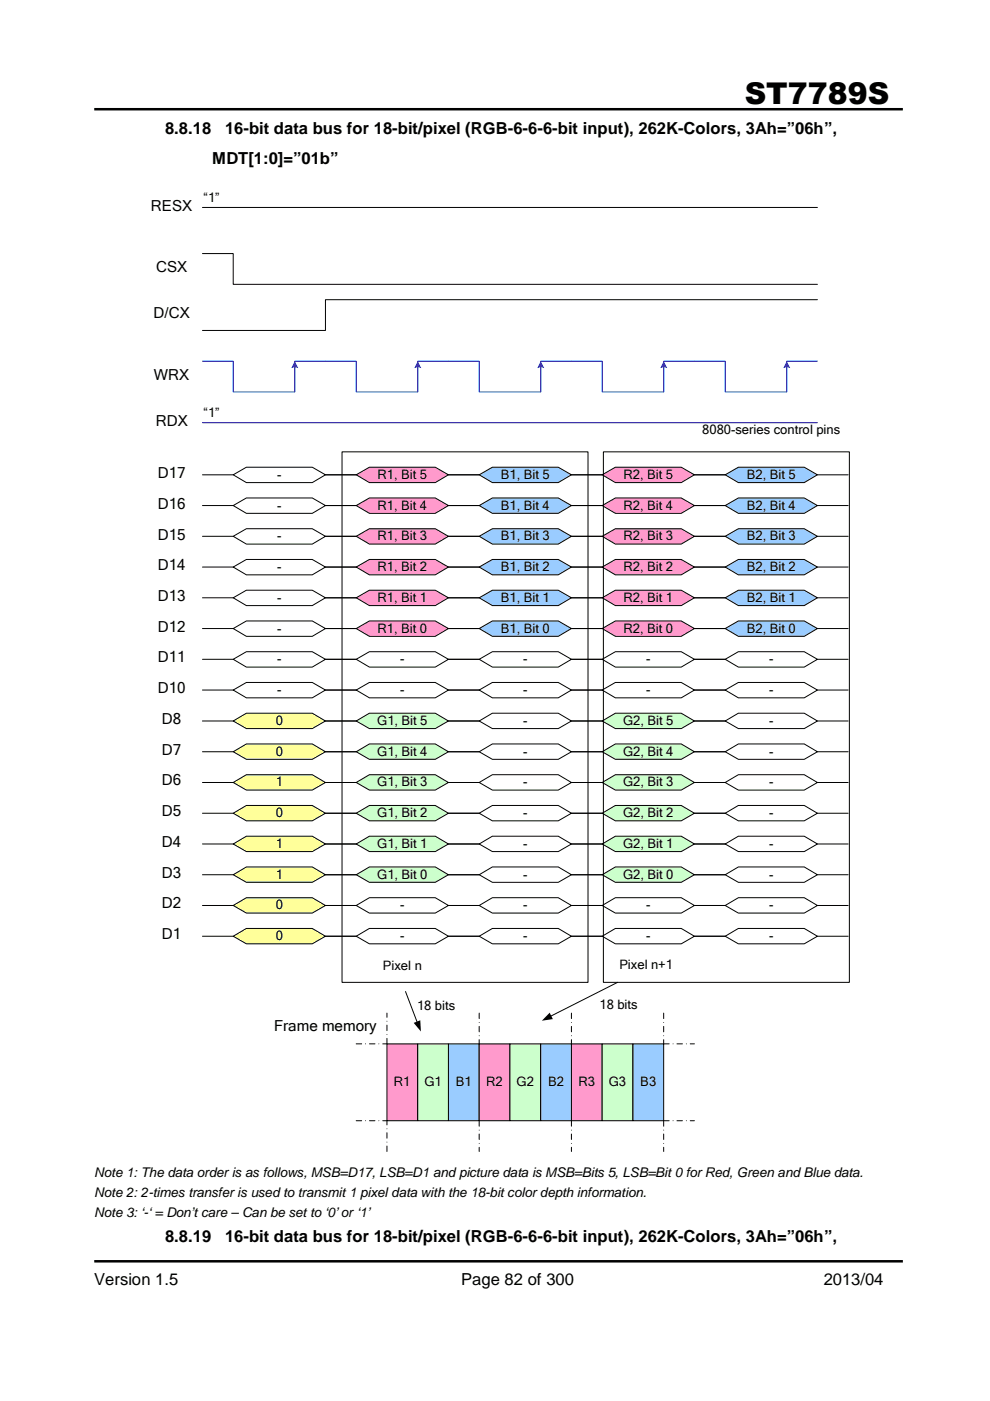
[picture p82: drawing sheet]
<svg xmlns="http://www.w3.org/2000/svg" width="210mm" height="297mm" viewBox="0 0 210 297" stroke-linecap="round" stroke-linejoin="round" font-family="sans-serif">
<defs><g id="words">
<text font-size="6.3" x="157.9" y="22">ST7789S</text>
<g font-size="3.5">
<text x="35" y="28.4">8.8.18</text>
<text x="47.7" y="28.4">16-bit data bus for 18-bit/pixel (RGB-6-6-6-bit input), 262K-Colors, 3Ah=”06h”,</text>
<text x="45" y="34.8">MDT[1:0]=”01b”</text>
<text x="35" y="263.4">8.8.19</text>
<text x="47.7" y="263.4">16-bit data bus for 18-bit/pixel (RGB-6-6-6-bit input), 262K-Colors, 3Ah=”06h”,</text>
<text x="20" y="272.5">Version 1.5</text>
<text x="97.8" y="272.5">Page 82 of 300</text>
<text x="174.7" y="272.5">2013/04</text>
</g>
<g font-size="3.2">
<text x="32" y="44.7">RESX</text>
<text x="33.1" y="57.7">CSX</text>
<text x="32.6" y="67.5">D/CX</text>
<text x="32.6" y="80.5">WRX</text>
<text x="33" y="90.3">RDX</text>
<text x="33.4" y="101.3">D17</text>
<text x="33.4" y="107.9">D16</text>
<text x="33.4" y="114.4">D15</text>
<text x="33.4" y="120.9">D14</text>
<text x="33.4" y="127.4">D13</text>
<text x="33.4" y="133.9">D12</text>
<text x="33.4" y="140.5">D11</text>
<text x="33.4" y="147">D10</text>
<text x="34.3" y="153.5">D8</text>
<text x="34.3" y="160">D7</text>
<text x="34.3" y="166.5">D6</text>
<text x="34.3" y="173.1">D5</text>
<text x="34.3" y="179.6">D4</text>
<text x="34.3" y="186.1">D3</text>
<text x="34.3" y="192.6">D2</text>
<text x="34.3" y="199.1">D1</text>
<text x="58.1" y="218.7">Frame memory</text>
</g>
<g font-size="2.8">
<text x="43.2" y="42.8">“1”</text>
<text x="43.2" y="88.5">“1”</text>
<text x="148.9" y="92">8080-series control pins</text>
<text x="58.8" y="101.5">-</text>
<text x="80.1" y="101.5">R1, Bit 5</text>
<text x="106.2" y="101.5">B1, Bit 5</text>
<text x="132.2" y="101.5">R2, Bit 5</text>
<text x="158.3" y="101.5">B2, Bit 5</text>
<text x="58.8" y="108">-</text>
<text x="80.1" y="108">R1, Bit 4</text>
<text x="106.2" y="108">B1, Bit 4</text>
<text x="132.2" y="108">R2, Bit 4</text>
<text x="158.3" y="108">B2, Bit 4</text>
<text x="58.8" y="114.6">-</text>
<text x="80.1" y="114.6">R1, Bit 3</text>
<text x="106.2" y="114.6">B1, Bit 3</text>
<text x="132.2" y="114.6">R2, Bit 3</text>
<text x="158.3" y="114.6">B2, Bit 3</text>
<text x="58.8" y="121.1">-</text>
<text x="80.1" y="121.1">R1, Bit 2</text>
<text x="106.2" y="121.1">B1, Bit 2</text>
<text x="132.2" y="121.1">R2, Bit 2</text>
<text x="158.3" y="121.1">B2, Bit 2</text>
<text x="58.8" y="127.6">-</text>
<text x="80.1" y="127.6">R1, Bit 1</text>
<text x="106.2" y="127.6">B1, Bit 1</text>
<text x="132.2" y="127.6">R2, Bit 1</text>
<text x="158.3" y="127.6">B2, Bit 1</text>
<text x="58.8" y="134.1">-</text>
<text x="80.1" y="134.1">R1, Bit 0</text>
<text x="106.2" y="134.1">B1, Bit 0</text>
<text x="132.2" y="134.1">R2, Bit 0</text>
<text x="158.3" y="134.1">B2, Bit 0</text>
<text x="58.8" y="140.6">-</text>
<text x="84.8" y="140.6">-</text>
<text x="110.9" y="140.6">-</text>
<text x="137" y="140.6">-</text>
<text x="163.1" y="140.6">-</text>
<text x="58.8" y="147.2">-</text>
<text x="84.8" y="147.2">-</text>
<text x="110.9" y="147.2">-</text>
<text x="137" y="147.2">-</text>
<text x="163.1" y="147.2">-</text>
<text x="58.5" y="153.7">0</text>
<text x="80" y="153.7">G1, Bit 5</text>
<text x="110.9" y="153.7">-</text>
<text x="132.1" y="153.7">G2, Bit 5</text>
<text x="163.1" y="153.7">-</text>
<text x="58.5" y="160.2">0</text>
<text x="80" y="160.2">G1, Bit 4</text>
<text x="110.9" y="160.2">-</text>
<text x="132.1" y="160.2">G2, Bit 4</text>
<text x="163.1" y="160.2">-</text>
<text x="58.5" y="166.7">1</text>
<text x="80" y="166.7">G1, Bit 3</text>
<text x="110.9" y="166.7">-</text>
<text x="132.1" y="166.7">G2, Bit 3</text>
<text x="163.1" y="166.7">-</text>
<text x="58.5" y="173.2">0</text>
<text x="80" y="173.2">G1, Bit 2</text>
<text x="110.9" y="173.2">-</text>
<text x="132.1" y="173.2">G2, Bit 2</text>
<text x="163.1" y="173.2">-</text>
<text x="58.5" y="179.7">1</text>
<text x="80" y="179.7">G1, Bit 1</text>
<text x="110.9" y="179.7">-</text>
<text x="132.1" y="179.7">G2, Bit 1</text>
<text x="163.1" y="179.7">-</text>
<text x="58.5" y="186.3">1</text>
<text x="80" y="186.3">G1, Bit 0</text>
<text x="110.9" y="186.3">-</text>
<text x="132.1" y="186.3">G2, Bit 0</text>
<text x="163.1" y="186.3">-</text>
<text x="58.5" y="192.8">0</text>
<text x="84.8" y="192.8">-</text>
<text x="110.9" y="192.8">-</text>
<text x="137" y="192.8">-</text>
<text x="163.1" y="192.8">-</text>
<text x="58.5" y="199.3">0</text>
<text x="84.8" y="199.3">-</text>
<text x="110.9" y="199.3">-</text>
<text x="137" y="199.3">-</text>
<text x="163.1" y="199.3">-</text>
<text x="81.2" y="205.7">Pixel n</text>
<text x="131.3" y="205.4">Pixel n+1</text>
<text x="88.4" y="214.2">18 bits</text>
<text x="127.1" y="213.8">18 bits</text>
<text x="83.5" y="230.3">R1</text>
<text x="90" y="230.3">G1</text>
<text x="96.6" y="230.3">B1</text>
<text x="103.1" y="230.3">R2</text>
<text x="109.5" y="230.3">G2</text>
<text x="116.2" y="230.3">B2</text>
<text x="122.6" y="230.3">R3</text>
<text x="129.1" y="230.3">G3</text>
<text x="135.8" y="230.3">B3</text>
<text x="20" y="249.6">Note 1: The data order is as follows, MSB=D17, LSB=D1 and picture data is MSB=Bits 5, LSB=Bit 0 for Red, Green and Blue data.</text>
<text x="20" y="253.8">Note 2: 2-times transfer is used to transmit 1 pixel data with the 18-bit color depth information.</text>
<text x="20" y="258.1">Note 3: ‘-‘ = Don’t care – Can be set to ‘0’ or ‘1’</text>
</g>
</g></defs>
<path d="M20 23.2h171.4M20 267.4h171.4" fill="none" stroke="#010101" stroke-width=".53"/>
<path d="M49.4 100.7l2.8-1.6h14l2.8 1.6-2.8 1.6h-14z" fill-rule="evenodd" fill="#fff"/>
<path d="M42.9 100.7h6.5M49.4 100.7l2.8-1.6h14l2.8 1.6-2.8 1.6h-14zM69 100.7h6.5" fill="none" stroke="#010101" stroke-width=".21"/>
<path d="M42.9 76.6h6.5v6.5h13.1v-6.5h6.5M62.5 77.7v5.4M42.9 89.6h130.4" fill="none" stroke="#0101ff" stroke-width=".21"/>
<path d="M62.5 76.6l.7 1.5a1.54 1.54 0 0 0-1.4 0z" fill-rule="evenodd" fill="#0101ff"/>
<path d="M147.2 76.6h6.6v6.5h13v-6.5h6.5M166.8 77.7v5.4" fill="none" stroke="#0101ff" stroke-width=".21"/>
<path d="M166.8 76.6l.8 1.5a1.54 1.54 0 0 0-1.5 0z" fill-rule="evenodd" fill="#0101ff"/>
<path d="M121.2 76.6h6.5v6.5h13v-6.5h6.5M140.7 77.7v5.4" fill="none" stroke="#0101ff" stroke-width=".21"/>
<path d="M140.7 76.6l.8 1.5a1.54 1.54 0 0 0-1.5 0z" fill-rule="evenodd" fill="#0101ff"/>
<path d="M95.1 76.6h6.5v6.5h13v-6.5h6.6M114.6 77.7v5.4" fill="none" stroke="#0101ff" stroke-width=".21"/>
<path d="M114.6 76.6l.8 1.5a1.54 1.54 0 0 0-1.5 0z" fill-rule="evenodd" fill="#0101ff"/>
<path d="M69 76.6h6.5v6.5h13.1v-6.5h6.5M88.6 77.7v5.4" fill="none" stroke="#0101ff" stroke-width=".21"/>
<path d="M88.6 76.6l.7 1.5a1.54 1.54 0 0 0-1.5 0z" fill-rule="evenodd" fill="#0101ff"/>
<path d="M42.9 53.8h6.5v6.5h123.9M42.9 44h130.4M173.3 63.5h-104.3v6.6h-26.1" fill="none" stroke="#010101" stroke-width=".21"/>
<path d="M49.4 107.2l2.8-1.6h14l2.8 1.6-2.8 1.6h-14z" fill-rule="evenodd" fill="#fff"/>
<path d="M42.9 107.2h6.5M49.4 107.2l2.8-1.6h14l2.8 1.6-2.8 1.6h-14zM69 107.2h6.5" fill="none" stroke="#010101" stroke-width=".21"/>
<path d="M49.4 113.7l2.8-1.6h14l2.8 1.6-2.8 1.7h-14z" fill-rule="evenodd" fill="#fff"/>
<path d="M42.9 113.7h6.5M49.4 113.7l2.8-1.6h14l2.8 1.6-2.8 1.7h-14zM69 113.7h6.5" fill="none" stroke="#010101" stroke-width=".21"/>
<path d="M49.4 120.2l2.8-1.6h14l2.8 1.6-2.8 1.7h-14z" fill-rule="evenodd" fill="#fff"/>
<path d="M42.9 120.2h6.5M49.4 120.2l2.8-1.6h14l2.8 1.6-2.8 1.7h-14zM69 120.2h6.5" fill="none" stroke="#010101" stroke-width=".21"/>
<path d="M49.4 126.7l2.8-1.6h14l2.8 1.6-2.8 1.7h-14z" fill-rule="evenodd" fill="#fff"/>
<path d="M42.9 126.7h6.5M49.4 126.7l2.8-1.6h14l2.8 1.6-2.8 1.7h-14zM69 126.7h6.5" fill="none" stroke="#010101" stroke-width=".21"/>
<path d="M49.4 133.3l2.8-1.6h14l2.8 1.6-2.8 1.6h-14z" fill-rule="evenodd" fill="#fff"/>
<path d="M42.9 133.3h6.5M49.4 133.3l2.8-1.6h14l2.8 1.6-2.8 1.6h-14zM69 133.3h6.5" fill="none" stroke="#010101" stroke-width=".21"/>
<path d="M49.4 139.8l2.8-1.6h14l2.8 1.6-2.8 1.6h-14z" fill-rule="evenodd" fill="#fff"/>
<path d="M42.9 139.8h6.5M49.4 139.8l2.8-1.6h14l2.8 1.6-2.8 1.6h-14zM69 139.8h6.5" fill="none" stroke="#010101" stroke-width=".21"/>
<path d="M49.4 146.3l2.8-1.6h14l2.8 1.6-2.8 1.7h-14z" fill-rule="evenodd" fill="#fff"/>
<path d="M42.9 146.3h6.5M49.4 146.3l2.8-1.6h14l2.8 1.6-2.8 1.7h-14zM69 146.3h6.5M86 210.2l2.5 6.6" fill="none" stroke="#010101" stroke-width=".21"/>
<path d="M87.7 216.9l1.4-.6 .1 2.4z" fill="#010101"/>
<path d="M130.9 208.3l-14.2 7.2" fill="none" stroke="#010101" stroke-width=".21"/>
<path d="M116.5 214.7l.7 1.4-2.3 .3z" fill="#010101"/>
<path d="M82 221.3h6.6v16.3h-6.6z" fill-rule="evenodd" fill="#ff9acc"/>
<path d="M82 221.3h6.6v16.3h-6.6z" fill="none" stroke="#010101" stroke-width=".21"/>
<path d="M88.6 221.3h6.5v16.3h-6.5z" fill-rule="evenodd" fill="#cfc"/>
<path d="M88.6 221.3h6.5v16.3h-6.5z" fill="none" stroke="#010101" stroke-width=".21"/>
<path d="M95.1 221.3h6.5v16.3h-6.5z" fill-rule="evenodd" fill="#9accff"/>
<path d="M95.1 221.3h6.5v16.3h-6.5z" fill="none" stroke="#010101" stroke-width=".21"/>
<path d="M101.6 214.8v6.5M121.2 214.8v6.5M140.7 214.8v6.5M75.5 221.3h6.5M75.5 237.6h6.5M82 221.3v-6.5M101.6 237.6v6.5M121.2 237.6v6.5M140.7 221.3h6.5M140.7 237.6h6.5M140.7 237.6v6.5M82 244.1v-6.5" fill="none" stroke="#010101" stroke-width=".21" stroke-dasharray="1.2 .8 0 .8"/>
<path d="M101.6 221.3h6.5v16.3h-6.5z" fill-rule="evenodd" fill="#ff9acc"/>
<path d="M101.6 221.3h6.5v16.3h-6.5z" fill="none" stroke="#010101" stroke-width=".21"/>
<path d="M108.1 221.3h6.5v16.3h-6.5z" fill-rule="evenodd" fill="#cfc"/>
<path d="M108.1 221.3h6.5v16.3h-6.5z" fill="none" stroke="#010101" stroke-width=".21"/>
<path d="M114.6 221.3h6.6v16.3h-6.6z" fill-rule="evenodd" fill="#9accff"/>
<path d="M114.6 221.3h6.6v16.3h-6.6z" fill="none" stroke="#010101" stroke-width=".21"/>
<path d="M121.2 221.3h6.5v16.3h-6.5z" fill-rule="evenodd" fill="#ff9acc"/>
<path d="M121.2 221.3h6.5v16.3h-6.5z" fill="none" stroke="#010101" stroke-width=".21"/>
<path d="M127.7 221.3h6.5v16.3h-6.5z" fill-rule="evenodd" fill="#cfc"/>
<path d="M127.7 221.3h6.5v16.3h-6.5z" fill="none" stroke="#010101" stroke-width=".21"/>
<path d="M134.2 221.3h6.5v16.3h-6.5z" fill-rule="evenodd" fill="#9accff"/>
<path d="M134.2 221.3h6.5v16.3h-6.5z" fill="none" stroke="#010101" stroke-width=".21"/>
<path d="M75.5 113.7l2.8-1.6h14l2.8 1.6-2.8 1.7h-14z" fill-rule="evenodd" fill="#ff9acc"/>
<path d="M69 113.7h6.5M75.5 113.7l2.8-1.6h14l2.8 1.6-2.8 1.7h-14zM95.1 113.7h6.5" fill="none" stroke="#010101" stroke-width=".21"/>
<path d="M49.4 152.9l2.8-1.7h14l2.8 1.7-2.8 1.6h-14z" fill-rule="evenodd" fill="#ffff9a"/>
<path d="M42.9 152.9h6.5M49.4 152.9l2.8-1.7h14l2.8 1.7-2.8 1.6h-14zM69 152.9h6.5" fill="none" stroke="#010101" stroke-width=".21"/>
<path d="M75.5 120.2l2.8-1.6h14l2.8 1.6-2.8 1.7h-14z" fill-rule="evenodd" fill="#ff9acc"/>
<path d="M69 120.2h6.5M75.5 120.2l2.8-1.6h14l2.8 1.6-2.8 1.7h-14zM95.1 120.2h6.5" fill="none" stroke="#010101" stroke-width=".21"/>
<path d="M49.4 159.4l2.8-1.7h14l2.8 1.7-2.8 1.6h-14z" fill-rule="evenodd" fill="#ffff9a"/>
<path d="M42.9 159.4h6.5M49.4 159.4l2.8-1.7h14l2.8 1.7-2.8 1.6h-14zM69 159.4h6.5" fill="none" stroke="#010101" stroke-width=".21"/>
<path d="M75.5 126.7l2.8-1.6h14l2.8 1.6-2.8 1.7h-14z" fill-rule="evenodd" fill="#ff9acc"/>
<path d="M69 126.7h6.5M75.5 126.7l2.8-1.6h14l2.8 1.6-2.8 1.7h-14zM95.1 126.7h6.5" fill="none" stroke="#010101" stroke-width=".21"/>
<path d="M49.4 165.9l2.8-1.6h14l2.8 1.6-2.8 1.6h-14z" fill-rule="evenodd" fill="#ffff9a"/>
<path d="M42.9 165.9h6.5M49.4 165.9l2.8-1.6h14l2.8 1.6-2.8 1.6h-14zM69 165.9h6.5" fill="none" stroke="#010101" stroke-width=".21"/>
<path d="M75.5 133.3l2.8-1.6h14l2.8 1.6-2.8 1.6h-14z" fill-rule="evenodd" fill="#ff9acc"/>
<path d="M69 133.3h6.5M75.5 133.3l2.8-1.6h14l2.8 1.6-2.8 1.6h-14zM95.1 133.3h6.5" fill="none" stroke="#010101" stroke-width=".21"/>
<path d="M49.4 172.4l2.8-1.6h14l2.8 1.6-2.8 1.6h-14z" fill-rule="evenodd" fill="#ffff9a"/>
<path d="M42.9 172.4h6.5M49.4 172.4l2.8-1.6h14l2.8 1.6-2.8 1.6h-14zM69 172.4h6.5" fill="none" stroke="#010101" stroke-width=".21"/>
<path d="M49.4 178.9l2.8-1.6h14l2.8 1.6-2.8 1.7h-14z" fill-rule="evenodd" fill="#ffff9a"/>
<path d="M42.9 178.9h6.5M49.4 178.9l2.8-1.6h14l2.8 1.6-2.8 1.7h-14zM69 178.9h6.5" fill="none" stroke="#010101" stroke-width=".21"/>
<path d="M49.4 185.5l2.8-1.7h14l2.8 1.7-2.8 1.6h-14z" fill-rule="evenodd" fill="#ffff9a"/>
<path d="M42.9 185.5h6.5M49.4 185.5l2.8-1.7h14l2.8 1.7-2.8 1.6h-14zM69 185.5h6.5" fill="none" stroke="#010101" stroke-width=".21"/>
<path d="M49.4 192l2.8-1.7h14l2.8 1.7-2.8 1.6h-14z" fill-rule="evenodd" fill="#ffff9a"/>
<path d="M42.9 192h6.5M49.4 192l2.8-1.7h14l2.8 1.7-2.8 1.6h-14zM69 192h6.5" fill="none" stroke="#010101" stroke-width=".21"/>
<path d="M49.4 198.5l2.8-1.7h14l2.8 1.7-2.8 1.6h-14z" fill-rule="evenodd" fill="#ffff9a"/>
<path d="M42.9 198.5h6.5M49.4 198.5l2.8-1.7h14l2.8 1.7-2.8 1.6h-14zM69 198.5h6.5" fill="none" stroke="#010101" stroke-width=".21"/>
<path d="M101.6 113.7l2.8-1.6h14l2.8 1.6-2.8 1.7h-14z" fill-rule="evenodd" fill="#9accff"/>
<path d="M95.1 113.7h6.5M101.6 113.7l2.8-1.6h14l2.8 1.6-2.8 1.7h-14zM121.2 113.7h6.5" fill="none" stroke="#010101" stroke-width=".21"/>
<path d="M101.6 120.2l2.8-1.6h14l2.8 1.6-2.8 1.7h-14z" fill-rule="evenodd" fill="#9accff"/>
<path d="M95.1 120.2h6.5M101.6 120.2l2.8-1.6h14l2.8 1.6-2.8 1.7h-14zM121.2 120.2h6.5" fill="none" stroke="#010101" stroke-width=".21"/>
<path d="M101.6 126.7l2.8-1.6h14l2.8 1.6-2.8 1.7h-14z" fill-rule="evenodd" fill="#9accff"/>
<path d="M95.1 126.7h6.5M101.6 126.7l2.8-1.6h14l2.8 1.6-2.8 1.7h-14zM121.2 126.7h6.5" fill="none" stroke="#010101" stroke-width=".21"/>
<path d="M101.6 133.3l2.8-1.6h14l2.8 1.6-2.8 1.6h-14z" fill-rule="evenodd" fill="#9accff"/>
<path d="M95.1 133.3h6.5M101.6 133.3l2.8-1.6h14l2.8 1.6-2.8 1.6h-14zM121.2 133.3h6.5" fill="none" stroke="#010101" stroke-width=".21"/>
<path d="M127.7 165.9l2.8-1.6h13.9l2.8 1.6-2.8 1.6h-13.9z" fill-rule="evenodd" fill="#cfc"/>
<path d="M121.2 165.9h6.5M127.7 165.9l2.8-1.6h13.9l2.8 1.6-2.8 1.6h-13.9zM147.2 165.9h6.6" fill="none" stroke="#010101" stroke-width=".21"/>
<path d="M127.7 172.4l2.8-1.6h13.9l2.8 1.6-2.8 1.6h-13.9z" fill-rule="evenodd" fill="#cfc"/>
<path d="M121.2 172.4h6.5M127.7 172.4l2.8-1.6h13.9l2.8 1.6-2.8 1.6h-13.9zM147.2 172.4h6.6" fill="none" stroke="#010101" stroke-width=".21"/>
<path d="M127.7 178.9l2.8-1.6h13.9l2.8 1.6-2.8 1.7h-13.9z" fill-rule="evenodd" fill="#cfc"/>
<path d="M121.2 178.9h6.5M127.7 178.9l2.8-1.6h13.9l2.8 1.6-2.8 1.7h-13.9zM147.2 178.9h6.6" fill="none" stroke="#010101" stroke-width=".21"/>
<path d="M127.7 185.5l2.8-1.7h13.9l2.8 1.7-2.8 1.6h-13.9z" fill-rule="evenodd" fill="#cfc"/>
<path d="M121.2 185.5h6.5M127.7 185.5l2.8-1.7h13.9l2.8 1.7-2.8 1.6h-13.9zM147.2 185.5h6.6" fill="none" stroke="#010101" stroke-width=".21"/>
<path d="M101.6 107.2l2.8-1.6h14l2.8 1.6-2.8 1.6h-14z" fill-rule="evenodd" fill="#9accff"/>
<path d="M95.1 107.2h6.5M101.6 107.2l2.8-1.6h14l2.8 1.6-2.8 1.6h-14zM121.2 107.2h6.5" fill="none" stroke="#010101" stroke-width=".21"/>
<path d="M127.7 159.4l2.8-1.7h13.9l2.8 1.7-2.8 1.6h-13.9z" fill-rule="evenodd" fill="#cfc"/>
<path d="M121.2 159.4h6.5M127.7 159.4l2.8-1.7h13.9l2.8 1.7-2.8 1.6h-13.9zM147.2 159.4h6.6" fill="none" stroke="#010101" stroke-width=".21"/>
<path d="M75.5 107.2l2.8-1.6h14l2.8 1.6-2.8 1.6h-14z" fill-rule="evenodd" fill="#ff9acc"/>
<path d="M69 107.2h6.5M75.5 107.2l2.8-1.6h14l2.8 1.6-2.8 1.6h-14zM95.1 107.2h6.5" fill="none" stroke="#010101" stroke-width=".21"/>
<path d="M75.5 165.9l2.8-1.6h14l2.8 1.6-2.8 1.6h-14z" fill-rule="evenodd" fill="#cfc"/>
<path d="M69 165.9h6.5M75.5 165.9l2.8-1.6h14l2.8 1.6-2.8 1.6h-14zM95.1 165.9h6.5" fill="none" stroke="#010101" stroke-width=".21"/>
<path d="M75.5 172.4l2.8-1.6h14l2.8 1.6-2.8 1.6h-14z" fill-rule="evenodd" fill="#cfc"/>
<path d="M69 172.4h6.5M75.5 172.4l2.8-1.6h14l2.8 1.6-2.8 1.6h-14zM95.1 172.4h6.5" fill="none" stroke="#010101" stroke-width=".21"/>
<path d="M75.5 178.9l2.8-1.6h14l2.8 1.6-2.8 1.7h-14z" fill-rule="evenodd" fill="#cfc"/>
<path d="M69 178.9h6.5M75.5 178.9l2.8-1.6h14l2.8 1.6-2.8 1.7h-14zM95.1 178.9h6.5" fill="none" stroke="#010101" stroke-width=".21"/>
<path d="M75.5 185.5l2.8-1.7h14l2.8 1.7-2.8 1.6h-14z" fill-rule="evenodd" fill="#cfc"/>
<g fill="none" stroke="#010101" stroke-width=".21">
<path d="M147.2 165.9h6.6M147.2 172.4h6.6M147.2 178.9h6.6M153.8 165.9l2.7-1.6h14l2.8 1.6-2.8 1.6h-14zM153.8 172.4l2.7-1.6h14l2.8 1.6-2.8 1.6h-14zM153.8 178.9l2.7-1.6h14l2.8 1.6-2.8 1.7h-14zM173.3 165.9h6.5M173.3 172.4h6.5M173.3 178.9h6.5M69 185.5h6.5M75.5 185.5l2.8-1.7h14l2.8 1.7-2.8 1.6h-14zM95.1 185.5h6.5"/>
<path d="M147.2 185.5h6.6M153.8 185.5l2.7-1.7h14l2.8 1.7-2.8 1.6h-14zM173.3 185.5h6.5"/>
</g>
<path d="M75.5 152.9l2.8-1.7h14l2.8 1.7-2.8 1.6h-14z" fill-rule="evenodd" fill="#cfc"/>
<path d="M69 152.9h6.5M75.5 152.9l2.8-1.7h14l2.8 1.7-2.8 1.6h-14zM95.1 152.9h6.5" fill="none" stroke="#010101" stroke-width=".21"/>
<path d="M75.5 159.4l2.8-1.7h14l2.8 1.7-2.8 1.6h-14z" fill-rule="evenodd" fill="#cfc"/>
<path d="M69 159.4h6.5M75.5 159.4l2.8-1.7h14l2.8 1.7-2.8 1.6h-14zM95.1 159.4h6.5M147.2 159.4h6.6M147.2 152.9h6.6M153.8 152.9l2.7-1.7h14l2.8 1.7-2.8 1.6h-14zM153.8 159.4l2.7-1.7h14l2.8 1.7-2.8 1.6h-14zM173.3 159.4h6.5M173.3 152.9h6.5" fill="none" stroke="#010101" stroke-width=".21"/>
<path d="M75.5 100.7l2.8-1.6h14l2.8 1.6-2.8 1.6h-14z" fill-rule="evenodd" fill="#ff9acc"/>
<path d="M69 100.7h6.5M75.5 100.7l2.8-1.6h14l2.8 1.6-2.8 1.6h-14zM95.1 100.7h6.5" fill="none" stroke="#010101" stroke-width=".21"/>
<path d="M75.5 139.8l2.8-1.6h14l2.8 1.6-2.8 1.6h-14z" fill-rule="evenodd" fill="#fff"/>
<path d="M69 139.8h6.5M75.5 139.8l2.8-1.6h14l2.8 1.6-2.8 1.6h-14zM95.1 139.8h6.5" fill="none" stroke="#010101" stroke-width=".21"/>
<path d="M101.6 139.8l2.8-1.6h14l2.8 1.6-2.8 1.6h-14z" fill-rule="evenodd" fill="#fff"/>
<path d="M95.1 139.8h6.5M101.6 139.8l2.8-1.6h14l2.8 1.6-2.8 1.6h-14zM121.2 139.8h6.5" fill="none" stroke="#010101" stroke-width=".21"/>
<path d="M127.7 139.8l2.8-1.6h13.9l2.8 1.6-2.8 1.6h-13.9z" fill-rule="evenodd" fill="#fff"/>
<path d="M121.2 139.8h6.5M127.7 139.8l2.8-1.6h13.9l2.8 1.6-2.8 1.6h-13.9zM147.2 139.8h6.6" fill="none" stroke="#010101" stroke-width=".21"/>
<path d="M153.8 139.8l2.7-1.6h14l2.8 1.6-2.8 1.6h-14z" fill-rule="evenodd" fill="#fff"/>
<path d="M147.2 139.8h6.6M153.8 139.8l2.7-1.6h14l2.8 1.6-2.8 1.6h-14zM173.3 139.8h6.5" fill="none" stroke="#010101" stroke-width=".21"/>
<path d="M75.5 146.3l2.8-1.6h14l2.8 1.6-2.8 1.7h-14z" fill-rule="evenodd" fill="#fff"/>
<path d="M69 146.3h6.5M75.5 146.3l2.8-1.6h14l2.8 1.6-2.8 1.7h-14zM95.1 146.3h6.5" fill="none" stroke="#010101" stroke-width=".21"/>
<path d="M101.6 146.3l2.8-1.6h14l2.8 1.6-2.8 1.7h-14z" fill-rule="evenodd" fill="#fff"/>
<path d="M95.1 146.3h6.5M101.6 146.3l2.8-1.6h14l2.8 1.6-2.8 1.7h-14zM121.2 146.3h6.5" fill="none" stroke="#010101" stroke-width=".21"/>
<path d="M127.7 146.3l2.8-1.6h13.9l2.8 1.6-2.8 1.7h-13.9z" fill-rule="evenodd" fill="#fff"/>
<path d="M121.2 146.3h6.5M127.7 146.3l2.8-1.6h13.9l2.8 1.6-2.8 1.7h-13.9zM147.2 146.3h6.6" fill="none" stroke="#010101" stroke-width=".21"/>
<path d="M153.8 146.3l2.7-1.6h14l2.8 1.6-2.8 1.7h-14z" fill-rule="evenodd" fill="#fff"/>
<path d="M147.2 146.3h6.6M153.8 146.3l2.7-1.6h14l2.8 1.6-2.8 1.7h-14zM173.3 146.3h6.5" fill="none" stroke="#010101" stroke-width=".21"/>
<path d="M101.6 100.7l2.8-1.6h14l2.8 1.6-2.8 1.6h-14z" fill-rule="evenodd" fill="#9accff"/>
<path d="M95.1 100.7h6.5M101.6 100.7l2.8-1.6h14l2.8 1.6-2.8 1.6h-14zM121.2 100.7h6.5" fill="none" stroke="#010101" stroke-width=".21"/>
<path d="M127.7 152.9l2.8-1.7h13.9l2.8 1.7-2.8 1.6h-13.9z" fill-rule="evenodd" fill="#cfc"/>
<path d="M121.2 152.9h6.5M127.7 152.9l2.8-1.7h13.9l2.8 1.7-2.8 1.6h-13.9zM147.2 152.9h6.6" fill="none" stroke="#010101" stroke-width=".21"/>
<path d="M75.5 192l2.8-1.7h14l2.8 1.7-2.8 1.6h-14z" fill-rule="evenodd" fill="#fff"/>
<path d="M69 192h6.5M75.5 192l2.8-1.7h14l2.8 1.7-2.8 1.6h-14zM95.1 192h6.5" fill="none" stroke="#010101" stroke-width=".21"/>
<path d="M101.6 192l2.8-1.7h14l2.8 1.7-2.8 1.6h-14z" fill-rule="evenodd" fill="#fff"/>
<path d="M95.1 192h6.5M101.6 192l2.8-1.7h14l2.8 1.7-2.8 1.6h-14zM121.2 192h6.5" fill="none" stroke="#010101" stroke-width=".21"/>
<path d="M127.7 192l2.8-1.7h13.9l2.8 1.7-2.8 1.6h-13.9z" fill-rule="evenodd" fill="#fff"/>
<path d="M121.2 192h6.5M127.7 192l2.8-1.7h13.9l2.8 1.7-2.8 1.6h-13.9zM147.2 192h6.6" fill="none" stroke="#010101" stroke-width=".21"/>
<path d="M153.8 192l2.7-1.7h14l2.8 1.7-2.8 1.6h-14z" fill-rule="evenodd" fill="#fff"/>
<path d="M147.2 192h6.6M153.8 192l2.7-1.7h14l2.8 1.7-2.8 1.6h-14zM173.3 192h6.5" fill="none" stroke="#010101" stroke-width=".21"/>
<path d="M75.5 198.5l2.8-1.7h14l2.8 1.7-2.8 1.6h-14z" fill-rule="evenodd" fill="#fff"/>
<path d="M69 198.5h6.5M75.5 198.5l2.8-1.7h14l2.8 1.7-2.8 1.6h-14zM95.1 198.5h6.5" fill="none" stroke="#010101" stroke-width=".21"/>
<path d="M101.6 198.5l2.8-1.7h14l2.8 1.7-2.8 1.6h-14z" fill-rule="evenodd" fill="#fff"/>
<path d="M95.1 198.5h6.5M101.6 198.5l2.8-1.7h14l2.8 1.7-2.8 1.6h-14zM121.2 198.5h6.5" fill="none" stroke="#010101" stroke-width=".21"/>
<path d="M127.7 198.5l2.8-1.7h13.9l2.8 1.7-2.8 1.6h-13.9z" fill-rule="evenodd" fill="#fff"/>
<path d="M121.2 198.5h6.5M127.7 198.5l2.8-1.7h13.9l2.8 1.7-2.8 1.6h-13.9zM147.2 198.5h6.6" fill="none" stroke="#010101" stroke-width=".21"/>
<path d="M153.8 198.5l2.7-1.7h14l2.8 1.7-2.8 1.6h-14z" fill-rule="evenodd" fill="#fff"/>
<path d="M147.2 198.5h6.6M153.8 198.5l2.7-1.7h14l2.8 1.7-2.8 1.6h-14zM173.3 198.5h6.5" fill="none" stroke="#010101" stroke-width=".21"/>
<path d="M127.7 113.7l2.8-1.6h13.9l2.8 1.6-2.8 1.7h-13.9z" fill-rule="evenodd" fill="#ff9acc"/>
<path d="M121.2 113.7h6.5M127.7 113.7l2.8-1.6h13.9l2.8 1.6-2.8 1.7h-13.9zM147.2 113.7h6.6" fill="none" stroke="#010101" stroke-width=".21"/>
<path d="M127.7 120.2l2.8-1.6h13.9l2.8 1.6-2.8 1.7h-13.9z" fill-rule="evenodd" fill="#ff9acc"/>
<path d="M121.2 120.2h6.5M127.7 120.2l2.8-1.6h13.9l2.8 1.6-2.8 1.7h-13.9zM147.2 120.2h6.6" fill="none" stroke="#010101" stroke-width=".21"/>
<path d="M127.7 126.7l2.8-1.6h13.9l2.8 1.6-2.8 1.7h-13.9z" fill-rule="evenodd" fill="#ff9acc"/>
<path d="M121.2 126.7h6.5M127.7 126.7l2.8-1.6h13.9l2.8 1.6-2.8 1.7h-13.9zM147.2 126.7h6.6" fill="none" stroke="#010101" stroke-width=".21"/>
<path d="M127.7 133.3l2.8-1.6h13.9l2.8 1.6-2.8 1.6h-13.9z" fill-rule="evenodd" fill="#ff9acc"/>
<path d="M121.2 133.3h6.5M127.7 133.3l2.8-1.6h13.9l2.8 1.6-2.8 1.6h-13.9zM147.2 133.3h6.6" fill="none" stroke="#010101" stroke-width=".21"/>
<path d="M127.7 100.7l2.8-1.6h13.9l2.8 1.6-2.8 1.6h-13.9z" fill-rule="evenodd" fill="#ff9acc"/>
<path d="M121.2 100.7h6.5M127.7 100.7l2.8-1.6h13.9l2.8 1.6-2.8 1.6h-13.9zM147.2 100.7h6.6" fill="none" stroke="#010101" stroke-width=".21"/>
<path d="M127.7 107.2l2.8-1.6h13.9l2.8 1.6-2.8 1.6h-13.9z" fill-rule="evenodd" fill="#ff9acc"/>
<path d="M121.2 107.2h6.5M127.7 107.2l2.8-1.6h13.9l2.8 1.6-2.8 1.6h-13.9zM147.2 107.2h6.6" fill="none" stroke="#010101" stroke-width=".21"/>
<path d="M153.8 113.7l2.7-1.6h14l2.8 1.6-2.8 1.7h-14z" fill-rule="evenodd" fill="#9accff"/>
<path d="M147.2 113.7h6.6M153.8 113.7l2.7-1.6h14l2.8 1.6-2.8 1.7h-14zM173.3 113.7h6.5" fill="none" stroke="#010101" stroke-width=".21"/>
<path d="M153.8 120.2l2.7-1.6h14l2.8 1.6-2.8 1.7h-14z" fill-rule="evenodd" fill="#9accff"/>
<path d="M147.2 120.2h6.6M153.8 120.2l2.7-1.6h14l2.8 1.6-2.8 1.7h-14zM173.3 120.2h6.5" fill="none" stroke="#010101" stroke-width=".21"/>
<path d="M153.8 126.7l2.7-1.6h14l2.8 1.6-2.8 1.7h-14z" fill-rule="evenodd" fill="#9accff"/>
<path d="M147.2 126.7h6.6M153.8 126.7l2.7-1.6h14l2.8 1.6-2.8 1.7h-14zM173.3 126.7h6.5" fill="none" stroke="#010101" stroke-width=".21"/>
<path d="M153.8 133.3l2.7-1.6h14l2.8 1.6-2.8 1.6h-14z" fill-rule="evenodd" fill="#9accff"/>
<path d="M147.2 133.3h6.6M153.8 133.3l2.7-1.6h14l2.8 1.6-2.8 1.6h-14zM173.3 133.3h6.5" fill="none" stroke="#010101" stroke-width=".21"/>
<path d="M153.8 107.2l2.7-1.6h14l2.8 1.6-2.8 1.6h-14z" fill-rule="evenodd" fill="#9accff"/>
<path d="M147.2 107.2h6.6M153.8 107.2l2.7-1.6h14l2.8 1.6-2.8 1.6h-14zM173.3 107.2h6.5" fill="none" stroke="#010101" stroke-width=".21"/>
<path d="M153.8 100.7l2.7-1.6h14l2.8 1.6-2.8 1.6h-14z" fill-rule="evenodd" fill="#9accff"/>
<g fill="none" stroke="#010101" stroke-width=".21">
<path d="M72.5 95.8h52.2v112.5h-52.2zM127.9 95.8h52.2v112.5h-52.2zM147.2 100.7h6.6M153.8 100.7l2.7-1.6h14l2.8 1.6-2.8 1.6h-14zM173.3 100.7h6.5M95.1 159.4h6.5M95.1 152.9h6.5M101.6 159.4l2.8-1.7h14l2.8 1.7-2.8 1.6h-14zM101.6 152.9l2.8-1.7h14l2.8 1.7-2.8 1.6h-14zM121.2 159.4h6.5M121.2 152.9h6.5M95.1 165.9h6.5"/>
<path d="M95.1 172.4h6.5M95.1 178.9h6.5M101.6 165.9l2.8-1.6h14l2.8 1.6-2.8 1.6h-14zM101.6 172.4l2.8-1.6h14l2.8 1.6-2.8 1.6h-14zM101.6 178.9l2.8-1.6h14l2.8 1.6-2.8 1.7h-14zM121.2 165.9h6.5M121.2 172.4h6.5M121.2 178.9h6.5M95.1 185.5h6.5M101.6 185.5l2.8-1.7h14l2.8 1.7-2.8 1.6h-14zM121.2 185.5h6.5"/>
</g>
<use href="#words"/>
</svg>
